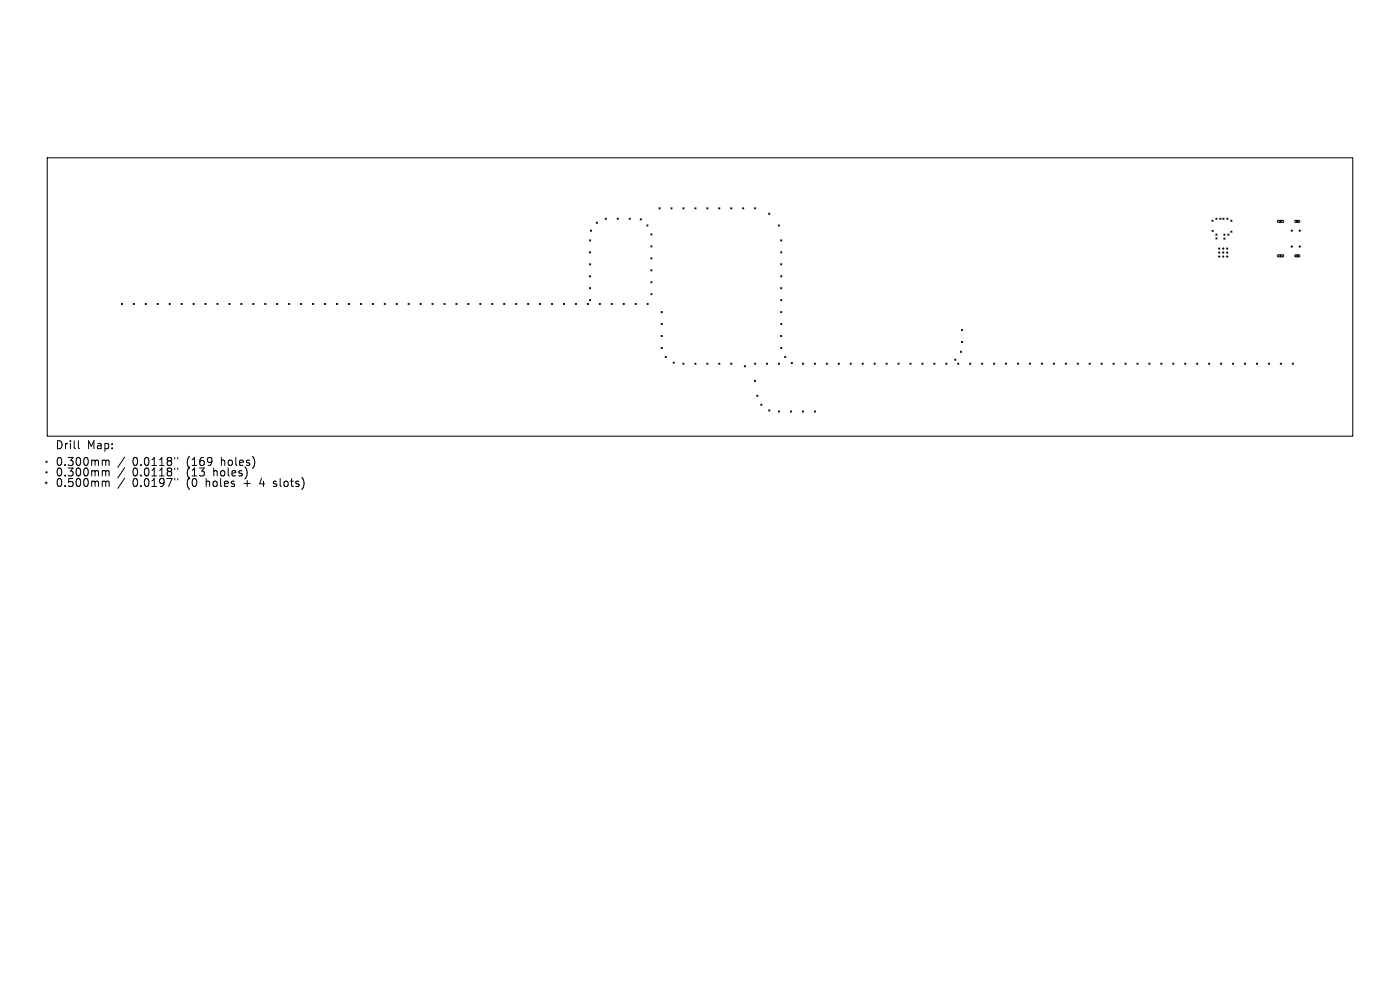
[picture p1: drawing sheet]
<svg xmlns="http://www.w3.org/2000/svg" width="297mm" height="210mm" viewBox="0 0 297 210" stroke-linecap="round" stroke-linejoin="round" font-family="sans-serif">
<defs><g id="words">
<g font-size="2.4">
<text x="11.7" y="95.5">Drill</text>
<text x="18.5" y="95.5">Map:</text>
<text x="11.7" y="99.1">0.300mm</text>
<text x="11.7" y="101.3">0.300mm</text>
<text x="28.1" y="99.1">0.0118&quot;</text>
<text x="28.1" y="101.3">0.0118&quot;</text>
<text x="39.7" y="99.1">(169</text>
<text x="39.7" y="101.3">(13</text>
<text x="45.5" y="101.3">holes)</text>
<text x="47.1" y="99.1">holes)</text>
<text x="11.7" y="103.5">0.500mm</text>
<text x="28.1" y="103.5">0.0197&quot;</text>
<text x="39.7" y="103.5">(0</text>
<text x="43.9" y="103.5">holes</text>
<text x="52.1" y="103.5">+</text>
<text x="55.7" y="103.5">4</text>
<text x="58.7" y="103.5">slots)</text>
</g>
</g></defs>
<g fill="none" stroke="#000" stroke-width=".21">
<path d="M10 33.5h277v59h-277zM125.1 50.9l.2 .2M125.1 53.4l.2 .3M125.1 55.9l.2 .3M125.1 58.5l.2 .2M125.3 48.8l.2 .3M125.3 50.9l-.2 .2M125.3 53.4l-.2 .3M125.3 55.9l-.2 .3M125.3 58.5l-.2 .2M125.5 48.8l-.2 .3M126.5 47.1l.2 .3"/>
<path d="M126.7 47.1l-.2 .3M128.4 46.3l.2 .2M128.6 46.3l-.2 .2M130.9 46.3l.3 .2M131.2 46.3l-.3 .2M133.5 46.3l.2 .2M133.7 46.3l-.2 .2M135.8 46.4l.3 .3M136.1 46.4l-.3 .3M137.2 47.7l.3 .3M137.5 47.7l-.3 .3M138.1 49.6l.2 .3"/>
<path d="M138.1 52.1l.2 .3M138.1 54.7l.2 .2M138.1 57.2l.2 .3M138.1 59.7l.2 .3M138.3 49.6l-.2 .3M138.3 52.1l-.2 .3M138.3 54.7l-.2 .2M138.3 57.2l-.2 .3M138.3 59.7l-.2 .3M139.8 44.1l.3 .2M140.1 44.1l-.3 .2M142.3 44.1l.3 .2"/>
<path d="M142.6 44.1l-.3 .2M144.9 44.1l.2 .2M145.1 44.1l-.2 .2M147.4 44.1l.3 .2M147.7 44.1l-.3 .2M149.9 44.1l.3 .2M150.2 44.1l-.3 .2M152.5 44.1l.2 .2M152.7 44.1l-.2 .2M155 44.1l.3 .2M155.3 44.1l-.3 .2M157.5 44.1l.3 .2"/>
<path d="M157.8 44.1l-.3 .2M160.1 44.1l.2 .2M160.3 44.1l-.2 .2M163.1 45.2l.2 .3M163.3 45.2l-.2 .3M165.1 47.7l.3 .3M165.4 47.7l-.3 .3M165.6 50.9l.3 .2M165.6 53.4l.3 .3M165.6 55.9l.3 .3M165.6 58.5l.3 .2M165.9 50.9l-.3 .2"/>
<path d="M165.9 53.4l-.3 .3M165.9 55.9l-.3 .3M165.9 58.5l-.3 .2M257.1 46.7l.2 .2M257.1 48.9l.3 .2M257.3 46.7l-.2 .2M257.4 48.9l-.3 .2M257.9 49.7l.3 .2M257.9 46.3l.3 .2M257.9 50.5l.3 .2M258.2 46.3l-.3 .2M258.2 49.7l-.3 .2"/>
<path d="M258.2 50.5l-.3 .2M258.8 46.3l.2 .2M259 46.3l-.2 .2M259.4 46.3l.3 .2M259.6 49.7l.3 .2M259.6 50.5l.3 .3M259.7 46.3l-.3 .2M259.9 49.7l-.3 .2M259.9 50.5l-.3 .3M260.3 46.3l.2 .2M260.5 49.7l.2 .2M260.5 46.3l-.2 .2"/>
<path d="M260.7 49.7l-.2 .2M261.1 46.7l.3 .2M261.1 49l.3 .3M261.4 49l-.3 .3M261.4 46.7l-.3 .2M271 46.8l1.2-.1 .1 .3-.1 .2h-1l-.2-.2zM271 54.1h1.2l.1 .2-.1 .2h-1l-.2-.2zM271.4 47h.5M271.4 54.3h.5M271.7 46.7v.5M271.7 54.1v.4M274.7 46.8l.9-.1 .2 .3-.2 .2h-.8l-.1-.2z"/>
<path d="M274.7 54.1h.9l.2 .2-.2 .2h-.8l-.1-.2zM275 47h.4M275 54.3h.4M275.2 46.7v.5M275.2 54.1v.4M25.7 64.4l.3 .2M26 64.4l-.3 .2M28.3 64.4l.2 .2M28.5 64.4l-.2 .2M30.8 64.4l.3 .2M31.1 64.4l-.3 .2M33.3 64.4l.3 .2"/>
<path d="M33.6 64.4l-.3 .2M35.9 64.4l.2 .2M36.1 64.4l-.2 .2M38.4 64.4l.3 .2M38.7 64.4l-.3 .2M40.9 64.4l.3 .2M41.2 64.4l-.3 .2M43.5 64.4l.2 .2M43.7 64.4l-.2 .2M46 64.4l.3 .2M46.3 64.4l-.3 .2M48.5 64.4l.3 .2"/>
<path d="M48.8 64.4l-.3 .2M51.1 64.4l.2 .2M51.3 64.4l-.2 .2M53.6 64.4l.3 .2M53.9 64.4l-.3 .2M56.2 64.4l.2 .2M56.4 64.4l-.2 .2M58.7 64.4l.2 .2M58.9 64.4l-.2 .2M61.2 64.4l.3 .2M61.5 64.4l-.3 .2M63.8 64.4l.2 .2"/>
<path d="M64 64.4l-.2 .2M66.3 64.4l.2 .2M66.5 64.4l-.2 .2M68.8 64.4l.3 .2M69.1 64.4l-.3 .2M71.4 64.4l.2 .2M71.6 64.4l-.2 .2M73.9 64.4l.2 .2M74.1 64.4l-.2 .2M76.4 64.4l.3 .2M76.7 64.4l-.3 .2M79 64.4l.2 .2"/>
<path d="M79.2 64.4l-.2 .2M81.5 64.4l.3 .2M81.8 64.4l-.3 .2M84 64.4l.3 .2M84.3 64.4l-.3 .2M86.6 64.4l.2 .2M86.8 64.4l-.2 .2M89.1 64.4l.3 .2M89.4 64.4l-.3 .2M91.6 64.4l.3 .2M91.9 64.4l-.3 .2M94.2 64.4l.2 .2"/>
<path d="M94.4 64.4l-.2 .2M96.7 64.4l.3 .2M97 64.4l-.3 .2M99.2 64.4l.3 .2M99.5 64.4l-.3 .2M101.8 64.4l.2 .2M102 64.4l-.2 .2M104.3 64.4l.3 .2M104.6 64.4l-.3 .2M106.8 64.4l.3 .2M107.1 64.4l-.3 .2M109.4 64.4l.2 .2"/>
<path d="M109.6 64.4l-.2 .2M111.9 64.4l.3 .2M112.2 64.4l-.3 .2M114.5 64.4l.2 .2M114.7 64.4l-.2 .2M117 64.4l.2 .2M117.2 64.4l-.2 .2M119.5 64.4l.3 .2M119.8 64.4l-.3 .2M122.1 64.4l.2 .2M122.3 64.4l-.2 .2M124.6 64.4l.2 .2"/>
<path d="M124.8 64.4l-.2 .2M125.1 61l.2 .3M125.1 63.6l.2 .2M125.3 61l-.2 .3M125.3 63.6l-.2 .2M127.1 64.4l.3 .2M127.4 64.4l-.3 .2M129.7 64.4l.2 .2M129.9 64.4l-.2 .2M132.2 64.4l.2 .2M132.4 64.4l-.2 .2M134.7 64.4l.3 .2"/>
<path d="M135 64.4l-.3 .2M137.3 64.4l.2 .2M137.5 64.4l-.2 .2M138.1 62.3l.2 .2M138.3 62.3l-.2 .2M140.3 73.7l.2 .2M140.3 66.1l.2 .2M140.3 68.6l.2 .3M140.3 71.2l.2 .2M140.5 66.1l-.2 .2M140.5 68.6l-.2 .3M140.5 71.2l-.2 .2"/>
<path d="M140.5 73.7l-.2 .2M141.1 75.6l.3 .2M141.4 75.6l-.3 .2M142.8 76.8l.3 .3M143.1 76.8l-.3 .3M144.9 77l.2 .3M145.1 77l-.2 .3M147.4 77l.3 .3M147.7 77l-.3 .3M149.9 77l.3 .3M150.2 77l-.3 .3M152.5 77l.2 .3"/>
<path d="M152.7 77l-.2 .3M155 77l.3 .3M155.3 77l-.3 .3M157.9 77.6l.2 .2M158.1 77.6l-.2 .2M160.1 77l.2 .3M160.3 77l-.2 .3M162.6 77l.3 .3M162.9 77l-.3 .3M165.1 77l.3 .3M165.4 77l-.3 .3M165.6 61l.3 .3"/>
<path d="M165.6 63.6l.3 .2M165.6 66.1l.3 .2M165.6 68.6l.3 .3M165.6 71.2l.3 .2M165.6 73.7l.3 .2M165.9 61l-.3 .3M165.9 63.6l-.3 .2M165.9 66.1l-.3 .2M165.9 68.6l-.3 .3M165.9 71.2l-.3 .2M165.9 73.7l-.3 .2M166.5 75.6l.2 .2"/>
<path d="M166.7 75.6l-.2 .2M167.9 76.9l.2 .2M168.1 76.9l-.2 .2M170.2 77l.3 .3M170.5 77l-.3 .3M172.7 77l.3 .3M173 77l-.3 .3M175.3 77l.2 .3M175.5 77l-.2 .3M177.8 77l.3 .3M178.1 77l-.3 .3M180.4 77l.2 .3"/>
<path d="M180.6 77l-.2 .3M182.9 77l.2 .3M183.1 77l-.2 .3M185.4 77l.3 .3M185.7 77l-.3 .3M188 77l.2 .3M188.2 77l-.2 .3M190.5 77l.2 .3M190.7 77l-.2 .3M193 77l.3 .3M193.3 77l-.3 .3M195.6 77l.2 .3"/>
<path d="M195.8 77l-.2 .3M198.1 77l.3 .3M198.4 77l-.3 .3M200.6 77l.3 .3M200.9 77l-.3 .3M202.5 76.2l.3 .2M202.8 76.2l-.3 .2M203.2 77l.2 .3M203.4 77l-.2 .3M203.8 74.5l.2 .2M204 69.9l.2 .2M204 72.4l.2 .3"/>
<path d="M204 74.5l-.2 .2M204.2 69.9l-.2 .2M204.2 72.4l-.2 .3M205.7 77l.3 .3M206 77l-.3 .3M208.2 77l.3 .3M208.5 77l-.3 .3M210.8 77l.2 .3M211 77l-.2 .3M213.3 77l.3 .3M213.6 77l-.3 .3M215.8 77l.3 .3"/>
<path d="M216.1 77l-.3 .3M218.4 77l.2 .3M218.6 77l-.2 .3M220.9 77l.3 .3M221.2 77l-.3 .3M223.4 77l.3 .3M223.7 77l-.3 .3M226 77l.2 .3M226.2 77l-.2 .3M228.5 77l.3 .3M228.8 77l-.3 .3M231 77l.3 .3"/>
<path d="M231.3 77l-.3 .3M233.6 77l.2 .3M233.8 77l-.2 .3M236.1 77l.3 .3M236.4 77l-.3 .3M238.7 77l.2 .3M238.9 77l-.2 .3M241.2 77l.2 .3M241.4 77l-.2 .3M243.7 77l.3 .3M244 77l-.3 .3M246.3 77l.2 .3"/>
<path d="M246.5 77l-.2 .3M248.8 77l.2 .3M249 77l-.2 .3M251.3 77l.3 .3M251.6 77l-.3 .3M253.9 77l.2 .3M254.1 77l-.2 .3M256.4 77l.2 .3M256.6 77l-.2 .3M258.9 77l.3 .3M259.2 77l-.3 .3M261.5 77l.2 .3"/>
<path d="M261.7 77l-.2 .3M264 77l.3 .3M264.3 77l-.3 .3M266.5 77l.3 .3M266.8 77l-.3 .3M269.1 77l.2 .3M269.3 77l-.2 .3M271.6 77l.3 .3M271.9 77l-.3 .3M274.1 77l.3 .3M274.4 77l-.3 .3M9.7 97.8l.3 .3"/>
<path d="M10 97.8l-.3 .3M16.6 93.5v1.4l.3 .3M21.9 97.6l.4 .1 .1 .1M21.9 99.8l.4 .1 .1 .2M22.4 97.8l.3-.2 .4 .1v1M22.4 97.8v.9M26.4 97l-1.4 2.1M26.4 99.2l-1.4 2.2M37.1 97v.4M37.1 99.3v.3M37.7 97v.4M37.7 99.3v.3"/>
<path d="M160 80.7l.3 .2M160.3 80.7l-.3 .2M160.5 83.8l.3 .3M160.8 83.8l-.3 .3M161.4 85.7l.2 .3M161.6 85.7l-.2 .3M163.1 87l.2 .2M163.3 87l-.2 .2M165.1 87.2l.3 .2M165.4 87.2l-.3 .2M167.7 87.2l.2 .2M167.9 87.2l-.2 .2"/>
<path d="M170.2 87.2l.3 .2M170.5 87.2l-.3 .2M172.7 87.2l.3 .2M173 87.2l-.3 .2M9.6 102.4h.4M9.8 102.2v.4M21.9 102.1h.4l.1 .2M22.4 100.1v.9M22.4 102.3v.9M22.4 100.1l.3-.3 .4 .1v1.1M22.4 102.3l.3-.2h.4v1.1M26.4 101.4l-1.4 2.2"/>
<path d="M37.1 101.5v.3M37.7 101.5v.3M58 103.1l.2 .1M58.1 102.1v.5"/>
<circle cx="258.7" cy="54.4" r=".13"/>
<circle cx="258.7" cy="53.6" r=".13"/>
<circle cx="258.7" cy="52.7" r=".13"/>
<circle cx="259.5" cy="54.4" r=".13"/>
<circle cx="259.5" cy="53.6" r=".13"/>
<circle cx="259.5" cy="52.7" r=".13"/>
<circle cx="260.3" cy="54.4" r=".13"/>
<circle cx="260.3" cy="53.6" r=".13"/>
<circle cx="260.3" cy="52.7" r=".13"/>
<circle cx="274" cy="52.3" r=".13"/>
<circle cx="274" cy="48.9" r=".13"/>
<circle cx="275.7" cy="52.3" r=".13"/>
<circle cx="275.7" cy="48.9" r=".13"/>
<circle cx="9.9" cy="100.2" r=".13"/>
</g>
<use href="#words"/>
</svg>
